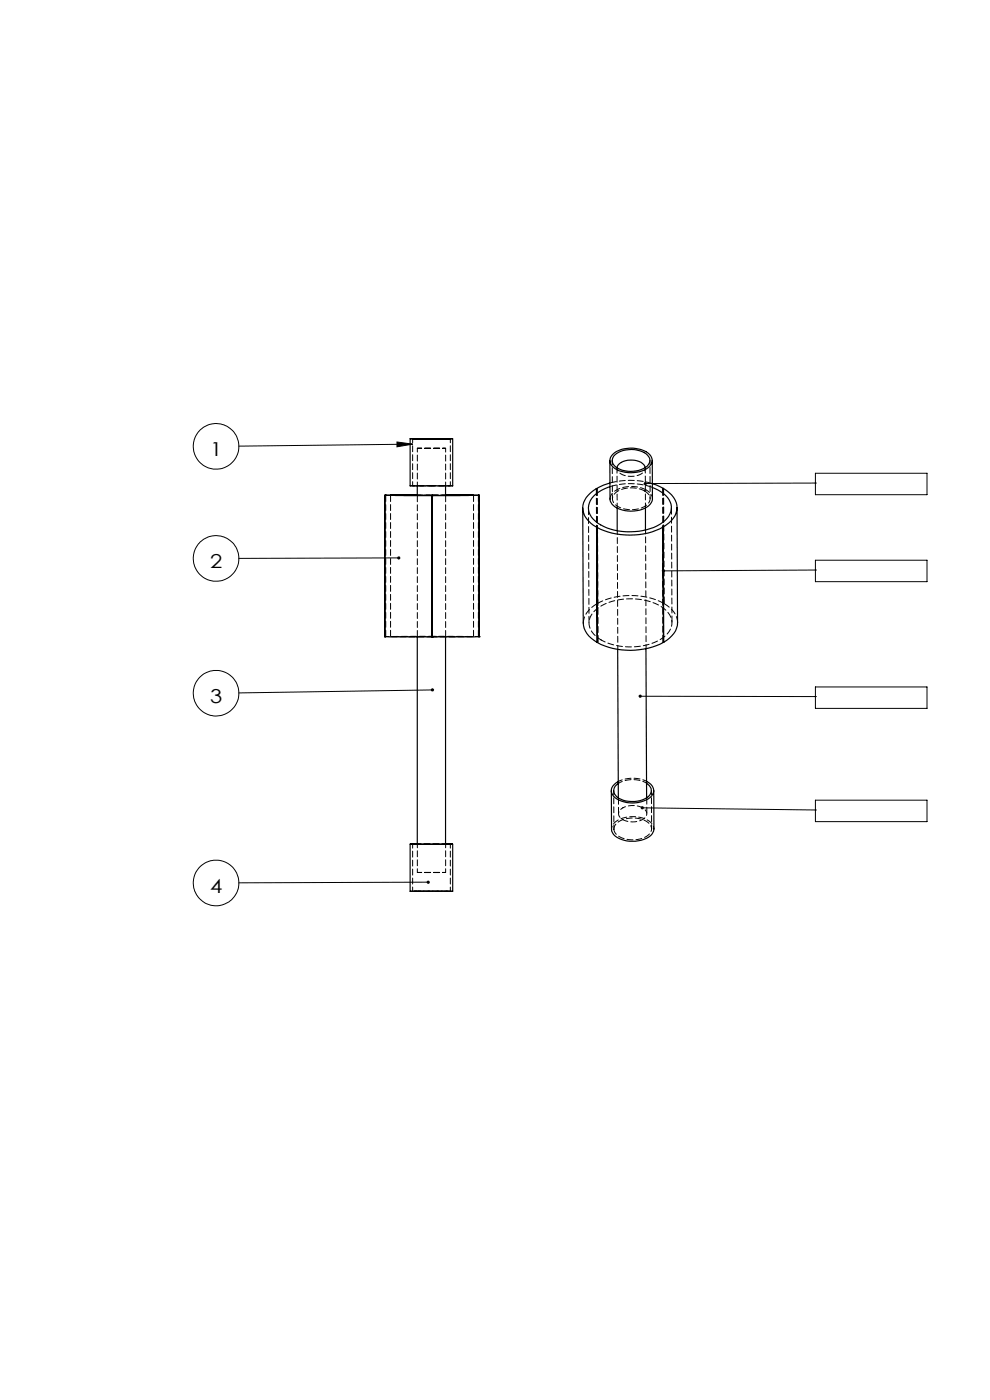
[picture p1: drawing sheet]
<svg xmlns="http://www.w3.org/2000/svg" width="210mm" height="297mm" viewBox="0 0 210 297" stroke-linecap="round" stroke-linejoin="round" font-family="sans-serif">
<defs><g id="words">
<g font-size="4.1">
<text x="44.6" y="96.7">1</text>
<text x="44.6" y="120.5">2</text>
<text x="44.6" y="149.1">3</text>
<text x="44.6" y="189.4">4</text>
</g>
</g></defs>
<g fill="none" stroke="#000" stroke-width=".21">
<path d="M84.2 93.8l3.3 .4-3.3 .6zM87.5 94.2l-36.8 .4M84.6 118.4l-33.9 .1M173 102.5h.1M173 100.4h23.6v4.5h-23.6zM173 118.8h23.6v4.6h-23.6zM173 102.5l-36.1 .1M173 120.9h.1M173 120.9l-32.3 .2M91.7 146.4l-41 .6M135.8 147.7l37.2 .1M173 147.8h.1"/>
<path d="M173 145.7h23.6v4.6h-23.6zM136.2 171.4l36.8 .4M173 171.8h.1M173 169.8h23.6v4.5h-23.6zM90.8 187.1l-40.1 .2"/>
<circle cx="45.8" cy="94.7" r="4.8"/>
<circle cx="45.8" cy="118.5" r="4.8"/>
<circle cx="45.8" cy="147.1" r="4.8"/>
<circle cx="45.8" cy="187.3" r="4.8"/>
</g>
<path d="M84.2 93.8l3.3 .4-3.3 .6zM84.4 118.1a.33 .33 0 0 0 0 .6 .33 .33 0 0 0 .5-.3h-.3h.3a.31 .31 0 0 0-.2-.4 .31 .31 0 0 0-.3 .1zM91.4 146.2a.35 .35 0 0 0 .2 .5 .35 .35 0 0 0 .5-.3h-.4h.4l-.1-.2a.36 .36 0 0 0-.6 0zM90.6 187h-.1a.35 .35 0 0 0 .3 .5 .35 .35 0 0 0 .4-.4h-.4h.4a.33 .33 0 0 0-.3-.3 .33 .33 0 0 0-.3 .2zM136.7 102.3l-.2 .3h.4h-.4a.35 .35 0 0 0 .4 .3 .35 .35 0 0 0 .3-.4 .35 .35 0 0 0-.5-.2zM140.5 120.9l-.1 .2h.3h-.3a.34 .34 0 0 0 .4 .3 .34 .34 0 0 0 .2-.5 .34 .34 0 0 0-.5 0zM135.6 147.5l-.1 .2h.3h-.3a.33 .33 0 0 0 .4 .3 .33 .33 0 0 0 .2-.5 .33 .33 0 0 0-.5 0zM136 171.1l-.1 .3h.3h-.3a.34 .34 0 0 0 .4 .3 .34 .34 0 0 0 .2-.5 .34 .34 0 0 0-.5-.1z" fill="#000"/>
<g fill="none" stroke="#000" stroke-width=".25">
<path d="M87 93.1v10h9v-10M87 93.1h9zM130 96.4a6.4 6.4 0 0 1 7.8 0 1.82 1.82 0 0 1-.6 3 6.5 6.5 0 0 1-7.4-.6 1.68 1.68 0 0 1 .2-2.4zM130.5 96.5a5.6 5.6 0 0 1 6.9 .1 1.69 1.69 0 0 1-.9 2.8 5.8 5.8 0 0 1-6.2-.6 1.51 1.51 0 0 1 .2-2.3zM136.8 99.2a2.49 2.49 0 0 0-2.7-1.6 2.89 2.89 0 0 0-3.2 1.6M138.4 97.7v8.1a2.71 2.71 0 0 1-2.2 2.3 6.4 6.4 0 0 1-6.4-1.1l-.4-1.1v-8.2M81.6 105.1h10M81.6 105.1v30M81.6 105.1h.2M81.8 105.1h.1M88.5 103.1v2M91.6 105.1h.1"/>
<path d="M91.6 105.1v30M91.7 105.1h.1M91.7 105.1v30M94.5 103.1v2M101.5 105.1h.1M101.6 105.1h-10M101.6 105.1h-9.9M101.6 105.1v30M123.6 107.8l.1 24.4a4.9 4.9 0 0 0 2.9 4.1M126.5 103.6l.1 .1M126.5 111.8l.1 24.5M126.5 103.6v.1"/>
<path d="M126.6 103.7h-.1a4.8 4.8 0 0 0-2.9 4.6 5.3 5.3 0 0 0 2.9 3.5M126.6 103.7h.1M126.7 111.8l-.1 .1M126.7 111.8h-.2M126.7 111.8h.1M129.4 103.3a6 6 0 0 0-4.5 3.9 4 4 0 0 0 2.5 4.1 13.4 13.4 0 0 0 13.1-.5 3.6 3.6 0 0 0 .2-6.1l-2.3-1.3M129.4 102.5l-1.3 .4-1.6 .7M130.9 107.8v4.8M136.9 107.8v4.6M138.4 102.6l2.3 1M140.6 111.7l.1 .1M140.6 111.7v.1"/>
<path d="M140.6 111.8a15.5 15.5 0 0 1-14 .1M140.6 111.8l.1 24.5a15.5 15.5 0 0 1-14 0l-.1-24.4M140.7 103.6l-.2 .1 .3-.1a4.7 4.7 0 0 1 2.7 4.7 5.2 5.2 0 0 1-2.8 3.5M140.7 111.8l.1 24.4M140.7 103.6v.1M143.6 107.7l.1 24.4a4.5 4.5 0 0 1-2.2 3.7l-.7 .4M81.6 135.1h10M81.6 135.1h.1M88.5 135.1v44M91.6 135.1h.1M91.7 135.1h.1M94.5 135.1v44"/>
<path d="M101.6 135.1h-9.9M101.6 135.1h.1M126.7 136.2l-.1 .1M131 137.8l.2 31.5M137 137.6l.2 31.7M140.7 136.2h.1M87 179.1v10h9v-10M88.5 179.1h-1.5h9h-1.5M88.5 179.1h-1h8h-1M131.2 166.2a1.73 1.73 0 0 0-1 1.6 1.73 1.73 0 0 0 1.1 1.6 5.8 5.8 0 0 0 6.5-.7 1.61 1.61 0 0 0-.6-2.5M137.2 165.8a2.03 2.03 0 0 1 1.5 2 2.03 2.03 0 0 1-1.6 1.9 6.5 6.5 0 0 1-7-.8 1.94 1.94 0 0 1 1.1-3.1M138.7 167.7v8.2a2.6 2.6 0 0 1-2.1 2.2 6.3 6.3 0 0 1-6.5-1.1l-.4-1v-8.3"/>
</g>
<g fill="none" stroke="#000" stroke-width=".21" stroke-dasharray="1.3 .6" stroke-dashoffset=".4">
<path d="M87.5 93.1v10M88.5 95.1h6h-6M129.9 97.7v8.1M95.5 103.1v-10M130.9 112.6l.1 25.1M137.1 103.9l1 .9 .3 1M137.9 105.8v-8.2M91.6 135l-10 .1M101.6 135.1l-9.9-.1M137 137.6l-.1-25.2M87.5 179.1v10M130.2 167.7v8.2"/>
<path d="M131.2 165.8a7.1 7.1 0 0 1 6-.1M131.2 166.2a6.1 6.1 0 0 1 6 0M138.2 175.8v-8.1M88.5 185.1h6h-6M95.5 189.1v-10"/>
</g>
<path d="M88.5 95.1v8M130.9 99.2a1.98 1.98 0 0 0 2 1.8 3.6 3.6 0 0 0 3.9-1.3l.1-.5M94.5 105h-6M94.5 103.1v-8M88.5 179h6M88.5 179.1v6M94.5 185.1v-6" fill="none" stroke="#000" stroke-width=".21" stroke-dasharray="1.3 .6" stroke-dashoffset=".5"/>
<g fill="none" stroke="#000" stroke-width=".21" stroke-dasharray="1.3 .6" stroke-dashoffset="-.1">
<path d="M81.8 105.1v30M82.8 105.1v30M88.5 105.1v30M101.5 105.1v30M126.6 103.7l.1 24.4M126.7 111.8l.1 24.4M138.4 102.6a16.6 16.6 0 0 0-9-.1M138.4 103.4a14.4 14.4 0 0 0-9-.2M140.6 111.8l.1 24.3M140.7 103.6l.1 24.4M94.5 135.1v-30M100.4 135.1v-30"/>
<path d="M126.6 128.1a5 5 0 0 0-2.9 4.1M143.7 132.1a5 5 0 0 0-2.8-4.1M131.2 169.3v3.3M137.2 172.6v-3.4M87 189.1h9"/>
</g>
<path d="M87 103.1l4.5-.1M91.5 103l4.5 .1M91.5 103l4 .1h-8l4-.1M127.5 135.8a13.4 13.4 0 0 0 13.2-.6 3.6 3.6 0 0 0 .1-6.1 13.1 13.1 0 0 0-14.3 .1 3.6 3.6 0 0 0 .4 6.2l.6 .4M88.8 189.1h-1.3h8h-6.7" fill="none" stroke="#000" stroke-width=".21" stroke-dasharray="1.3 .6" stroke-dashoffset=".3"/>
<g fill="none" stroke="#000" stroke-width=".21" stroke-dasharray="1.3 .6">
<path d="M91.6 105h-3.1M91.6 105h.1M91.6 105v.1M91.7 105h-.1M91.7 105v.1M91.7 105h.1M129.4 105.8a2.87 2.87 0 0 1 2.4-2.3 7.1 7.1 0 0 1 5.3 .4M81.6 135.1h.2M81.8 135.1h-.2M91.7 135h-.1M91.7 135h.1M101.5 135.1h.1"/>
<path d="M101.6 135.1h-.1M126.7 128.1h.1M126.7 128.2l-.1-.1M126.7 136.2h.1M126.8 128.1l-.1 .1M126.8 136.2h.1M126.9 136.2l-.2 .1M140.6 136.2l.1-.1M140.7 128.1l.1-.1M140.7 136.1v.1M140.7 128.1h.1M140.7 136.3l-.1-.1"/>
<path d="M140.8 128a15.6 15.6 0 0 0-14.1 .1M140.9 128l-.2 .1"/>
</g>
<path d="M130.9 99.3v8.5M94.5 105h-2.8M136.9 107.7v-8.4M91.6 135.1h8.8h-17.6h8.8" fill="none" stroke="#000" stroke-width=".21" stroke-dasharray="1.3 .6" stroke-dashoffset=".2"/>
<path d="M129.7 175.9a2.84 2.84 0 0 1 2.4-2.4 6.1 6.1 0 0 1 6.3 1.4l.3 .9M132.1 171.4a1.35 1.35 0 0 0-.9 1.3 1.35 1.35 0 0 0 1.1 1.3 4.3 4.3 0 0 0 4.7-.7 1.42 1.42 0 0 0-1.1-2.1 4.8 4.8 0 0 0-3.8 .2" fill="none" stroke="#000" stroke-width=".21" stroke-dasharray="1.3 .6" stroke-dashoffset=".7"/>
<path d="M136.7 104.2a1.77 1.77 0 0 1 1.2 1.7 1.77 1.77 0 0 1-1.4 1.7 5.8 5.8 0 0 1-6.1-.7 1.72 1.72 0 0 1 .9-2.8 6.3 6.3 0 0 1 5.4 .1M130.2 175.9a2.65 2.65 0 0 1 2.4-2.2 5.3 5.3 0 0 1 5.4 1.4 1.81 1.81 0 0 1-1.2 2.5 5.8 5.8 0 0 1-6.1-.7l-.5-1" fill="none" stroke="#000" stroke-width=".21" stroke-dasharray="1.3 .6" stroke-dashoffset=".1"/>
<path d="M124.8 107.7l.1 24.5M126.5 103.7l.1 24.4M126.6 103.7l.1 24.5M126.7 103.7l.1 24.4M126.7 111.8l.2 24.4M140.5 111.8l.1 24.4M140.6 103.7l.1 24.4M140.8 103.6l.1 24.4M142.5 132.1l-.1-24.4" fill="none" stroke="#000" stroke-width=".21" stroke-dasharray="1.3 .6" stroke-dashoffset="-.2"/>
<use href="#words"/>
</svg>
